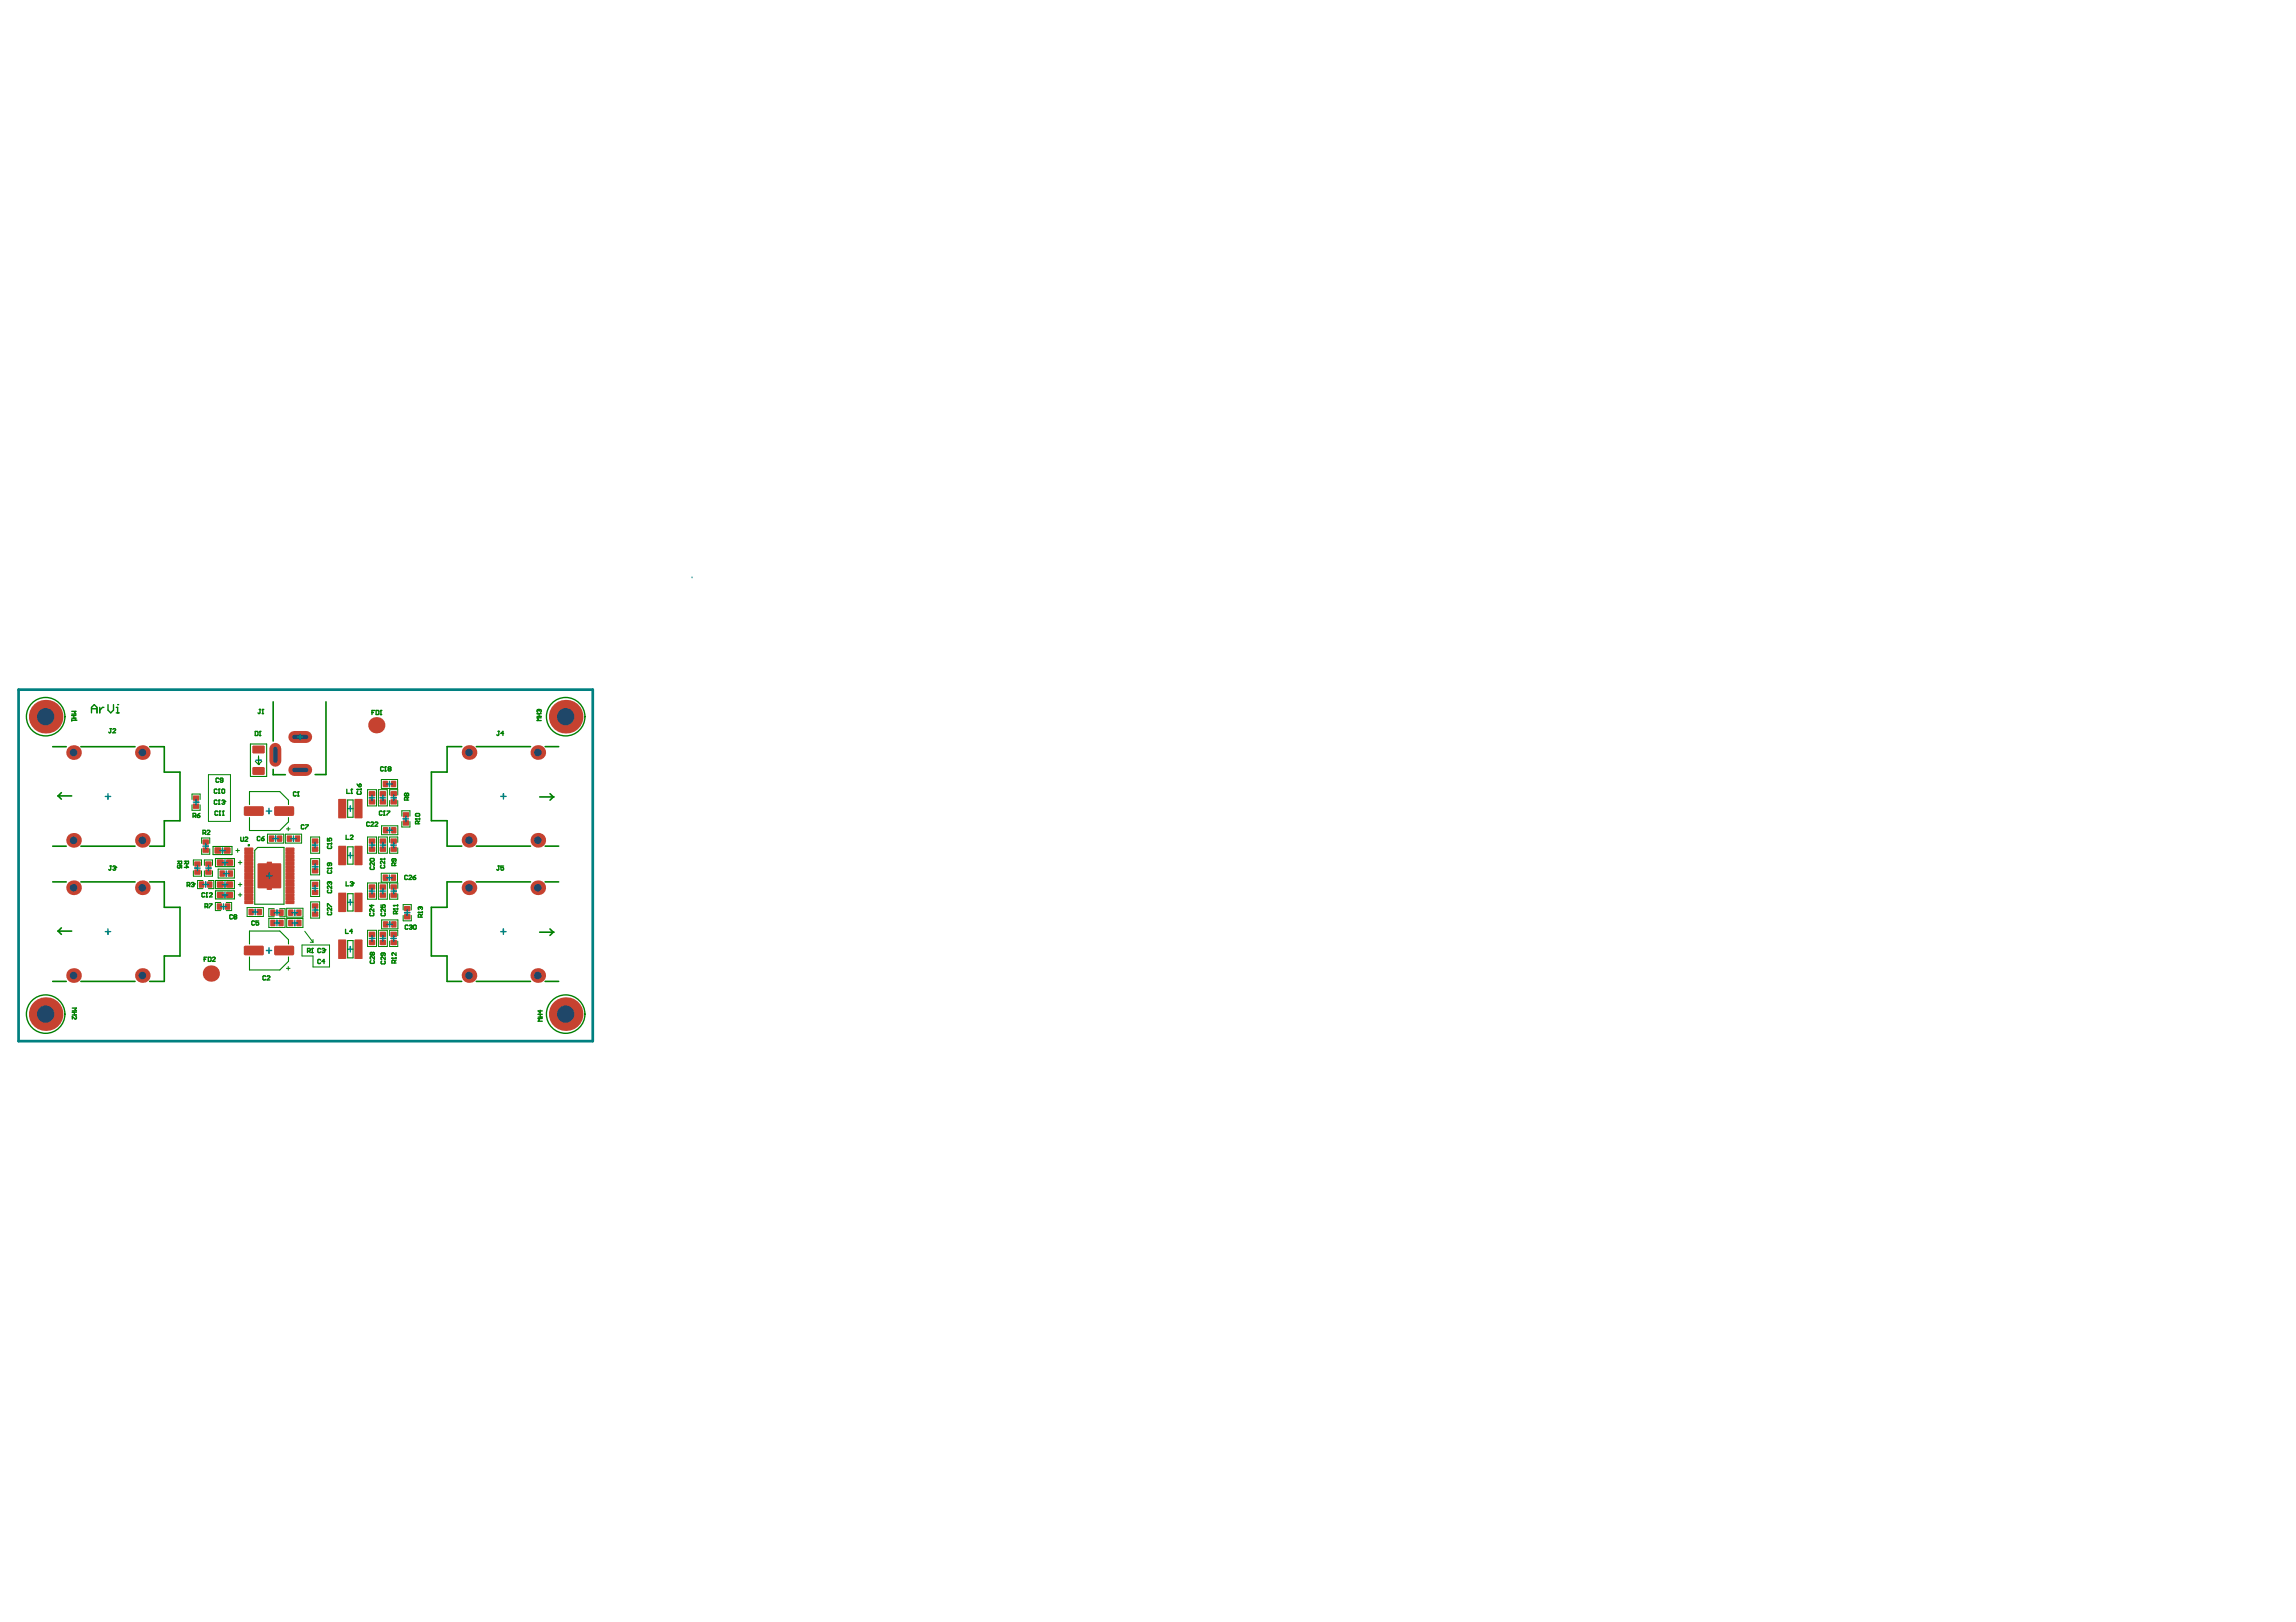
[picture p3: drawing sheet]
<svg xmlns="http://www.w3.org/2000/svg" width="297mm" height="210mm" viewBox="0 0 297 210" stroke-linecap="round" stroke-linejoin="round" font-family="sans-serif">
<circle cx="9.5" cy="126.2" r=".95" fill="#c64230"/>
<circle cx="9.5" cy="126.2" r=".49" fill="#1f4769"/>
<circle cx="5.9" cy="92.7" r="2.18" fill="#c64230"/>
<circle cx="5.9" cy="92.7" r="1.12" fill="#1f4769"/>
<circle cx="9.5" cy="108.7" r=".95" fill="#c64230"/>
<circle cx="9.5" cy="108.7" r=".49" fill="#1f4769"/>
<circle cx="9.5" cy="97.4" r=".95" fill="#c64230"/>
<circle cx="9.5" cy="97.4" r=".49" fill="#1f4769"/>
<circle cx="18.4" cy="97.4" r=".95" fill="#c64230"/>
<circle cx="18.4" cy="97.4" r=".49" fill="#1f4769"/>
<circle cx="60.7" cy="126.2" r=".95" fill="#c64230"/>
<circle cx="60.7" cy="126.2" r=".49" fill="#1f4769"/>
<circle cx="69.6" cy="126.2" r=".95" fill="#c64230"/>
<circle cx="69.6" cy="126.2" r=".49" fill="#1f4769"/>
<circle cx="69.6" cy="114.9" r=".95" fill="#c64230"/>
<circle cx="69.6" cy="114.9" r=".49" fill="#1f4769"/>
<circle cx="60.7" cy="114.9" r=".95" fill="#c64230"/>
<circle cx="60.7" cy="114.9" r=".49" fill="#1f4769"/>
<path d="M35.6 96.9v1.6M38.1 95.4h1.5M38.1 99.6h1.5" fill="none" stroke="#c64230" stroke-width="1.5"/>
<path d="M35.6 96.9v1.6M38.1 95.4h1.5M38.1 99.6h1.5" fill="none" stroke="#1f4769" stroke-width=".56"/>
<circle cx="60.7" cy="97.4" r=".95" fill="#c64230"/>
<circle cx="60.7" cy="97.4" r=".49" fill="#1f4769"/>
<circle cx="69.6" cy="97.4" r=".95" fill="#c64230"/>
<circle cx="69.6" cy="97.4" r=".49" fill="#1f4769"/>
<circle cx="60.7" cy="108.7" r=".95" fill="#c64230"/>
<circle cx="60.7" cy="108.7" r=".49" fill="#1f4769"/>
<circle cx="69.6" cy="108.7" r=".95" fill="#c64230"/>
<circle cx="69.6" cy="108.7" r=".49" fill="#1f4769"/>
<circle cx="5.9" cy="131.2" r="2.18" fill="#c64230"/>
<circle cx="5.9" cy="131.2" r="1.12" fill="#1f4769"/>
<circle cx="73.2" cy="92.7" r="2.18" fill="#c64230"/>
<circle cx="73.2" cy="92.7" r="1.12" fill="#1f4769"/>
<circle cx="73.2" cy="131.2" r="2.18" fill="#c64230"/>
<circle cx="73.2" cy="131.2" r="1.12" fill="#1f4769"/>
<circle cx="18.4" cy="108.7" r=".95" fill="#c64230"/>
<circle cx="18.4" cy="108.7" r=".49" fill="#1f4769"/>
<circle cx="18.4" cy="126.2" r=".95" fill="#c64230"/>
<circle cx="18.4" cy="126.2" r=".49" fill="#1f4769"/>
<circle cx="18.4" cy="114.9" r=".95" fill="#c64230"/>
<circle cx="18.4" cy="114.9" r=".49" fill="#1f4769"/>
<circle cx="9.5" cy="114.9" r=".95" fill="#c64230"/>
<circle cx="9.5" cy="114.9" r=".49" fill="#1f4769"/>
<g fill="#c64230">
<path d="M47.7 103.6l.1-.2h.6l.2 .2v.4l-.2 .1h-.6l-.1-.1z" fill-rule="evenodd"/>
<path d="M47.7 102.5l.1-.1h.6l.2 .1v.4l-.2 .2h-.6l-.1-.2z" fill-rule="evenodd"/>
<path d="M34.5 114.9l.1-.1h.5l.1 .3-.1 .1h-.5z" fill-rule="evenodd"/>
<path d="M34.5 111.6l.1-.1h.5l.1 .3-.1 .1h-.5z" fill-rule="evenodd"/>
<path d="M33.3 111.9l.2-.2h2.7l.2 .2v2.9l-.2 .2h-2.7l-.2-.2z" fill-rule="evenodd"/>
<path d="M36.9 109.8l.2-.1h.9l.1 .1v.2l-.1 .2h-.9l-.2-.2z" fill-rule="evenodd"/>
<path d="M36.9 110.3l.2-.2h.9l.1 .2v.2l-.1 .1h-.9l-.2-.1z" fill-rule="evenodd"/>
<path d="M36.9 110.7l.2-.1h.9l.1 .1v.3l-.1 .1h-.9l-.2-.1z" fill-rule="evenodd"/>
<path d="M36.9 111.2l.2-.2h.9l.1 .2v.2l-.1 .1h-.9l-.2-.1z" fill-rule="evenodd"/>
<path d="M36.9 111.6l.2-.1h.9l.1 .1v.3l-.1 .1h-.9l-.2-.1z" fill-rule="evenodd"/>
<path d="M36.9 112.1l.2-.2h.9l.1 .2v.2l-.1 .2h-.9l-.2-.2z" fill-rule="evenodd"/>
<path d="M36.9 112.5l.2-.1h.9l.1 .1v.3l-.1 .1h-.9l-.2-.1z" fill-rule="evenodd"/>
<path d="M36.9 113l.2-.1h.9l.1 .1v.2l-.1 .2h-.9l-.2-.2z" fill-rule="evenodd"/>
<path d="M36.9 113.4l.2-.1h.9l.1 .1v.3l-.1 .1h-.9l-.2-.1z" fill-rule="evenodd"/>
<path d="M36.9 113.9l.2-.1h.9l.1 .1v.2l-.1 .2h-.9l-.2-.2z" fill-rule="evenodd"/>
<path d="M36.9 114.4l.2-.2h.9l.1 .2v.2l-.1 .1h-.9l-.2-.1z" fill-rule="evenodd"/>
<path d="M36.9 114.8l.2-.1h.9l.1 .1v.2l-.1 .2h-.9l-.2-.2z" fill-rule="evenodd"/>
<path d="M36.9 115.3l.2-.2h.9l.1 .2v.2l-.1 .1h-.9l-.2-.1z" fill-rule="evenodd"/>
<path d="M36.9 115.7l.2-.1h.9l.1 .1v.3l-.1 .1h-.9l-.2-.1z" fill-rule="evenodd"/>
<path d="M36.9 116.2l.2-.2h.9l.1 .2v.2l-.1 .2h-.9l-.2-.2z" fill-rule="evenodd"/>
<path d="M36.9 116.6l.2-.1h.9l.1 .1v.3l-.1 .1h-.9l-.2-.1z" fill-rule="evenodd"/>
<path d="M31.7 109.7h.9l.2 .1v.2l-.2 .2h-.9l-.1-.2v-.2z" fill-rule="evenodd"/>
<path d="M31.6 110.3l.1-.2h.9l.2 .2v.2l-.2 .1h-.9l-.1-.1z" fill-rule="evenodd"/>
<path d="M31.7 110.6h.9l.2 .1v.3l-.2 .1h-.9l-.1-.1v-.3z" fill-rule="evenodd"/>
<path d="M31.7 111h.9l.2 .2v.2l-.2 .1h-.9l-.1-.1v-.2z" fill-rule="evenodd"/>
<path d="M31.7 111.5h.9l.2 .1v.3l-.2 .1h-.9l-.1-.1v-.3z" fill-rule="evenodd"/>
<path d="M31.7 111.9h.9l.2 .2v.2l-.2 .2h-.9l-.1-.2v-.2z" fill-rule="evenodd"/>
<path d="M31.7 112.4h.9l.2 .1v.3l-.2 .1h-.9l-.1-.1v-.3z" fill-rule="evenodd"/>
<path d="M31.6 113l.1-.1h.9l.2 .1v.2l-.2 .2h-.9l-.1-.2z" fill-rule="evenodd"/>
<path d="M31.6 113.4l.1-.1h.9l.2 .1v.3l-.2 .1h-.9l-.1-.1z" fill-rule="evenodd"/>
<path d="M31.6 113.9l.1-.1h.9l.2 .1v.2l-.2 .2h-.9l-.1-.2z" fill-rule="evenodd"/>
<path d="M31.6 114.4l.1-.2h.9l.2 .2v.2l-.2 .1h-.9l-.1-.1z" fill-rule="evenodd"/>
<path d="M31.6 114.8l.1-.1h.9l.2 .1v.2l-.2 .2h-.9l-.1-.2z" fill-rule="evenodd"/>
<path d="M31.6 115.3l.1-.2h.9l.2 .2v.2l-.2 .1h-.9l-.1-.1z" fill-rule="evenodd"/>
<path d="M31.6 115.7l.1-.1h.9l.2 .1v.3l-.2 .1h-.9l-.1-.1z" fill-rule="evenodd"/>
<path d="M31.7 116h.9l.2 .2v.2l-.2 .2h-.9l-.1-.2v-.2z" fill-rule="evenodd"/>
<path d="M31.7 116.5h.9l.2 .1v.3l-.2 .1h-.9l-.1-.1v-.3z" fill-rule="evenodd"/>
<path d="M35.5 122.6l.2-.2h2.1l.3 .2v.8l-.3 .2h-2.1l-.2-.2z" fill-rule="evenodd"/>
<path d="M31.5 122.6l.3-.2h2.1l.2 .2v.8l-.2 .2h-2.1l-.3-.2z" fill-rule="evenodd"/>
<path d="M32.6 96.7l.2-.2h1.3l.2 .2v.6l-.2 .2h-1.3l-.2-.2z" fill-rule="evenodd"/>
<path d="M32.6 99.4l.2-.1h1.3l.2 .1v.7l-.2 .2h-1.3l-.2-.2z" fill-rule="evenodd"/>
<path d="M47.7 108.6l.1-.1h.6l.2 .1v.5l-.2 .1h-.6l-.1-.1z" fill-rule="evenodd"/>
<path d="M47.7 109.7l.1-.2h.6l.2 .2v.4l-.2 .1h-.6l-.1-.1z" fill-rule="evenodd"/>
<path d="M49.5 107.2l.2-.2h.4l.1 .2v.5l-.1 .2h-.4l-.2-.2z" fill-rule="evenodd"/>
<path d="M50.6 107.2l.1-.2h.4l.2 .2v.5l-.2 .2h-.4l-.1-.2z" fill-rule="evenodd"/>
<path d="M50.6 101.2l.1-.2h.4l.2 .2v.5l-.2 .2h-.4l-.1-.2z" fill-rule="evenodd"/>
<path d="M49.5 101.2l.2-.2h.4l.1 .2v.5l-.1 .2h-.4l-.2-.2z" fill-rule="evenodd"/>
<path d="M31.5 104.5l.3-.2h2.1l.2 .2v.9l-.2 .2h-2.1l-.3-.2z" fill-rule="evenodd"/>
<path d="M35.5 104.5l.2-.2h2.1l.3 .2v.9l-.3 .2h-2.1l-.2-.2z" fill-rule="evenodd"/>
<path d="M28.9 109.8l.2-.2h.6l.1 .2v.5l-.1 .2h-.6l-.2-.2z" fill-rule="evenodd"/>
<path d="M27.7 109.8l.2-.2h.6l.1 .2v.5l-.1 .2h-.6l-.2-.2z" fill-rule="evenodd"/>
<path d="M29.2 111.4l.2-.2h.6l.2 .2v.5l-.2 .1h-.6l-.2-.1z" fill-rule="evenodd"/>
<path d="M28.1 111.4l.1-.2h.6l.2 .2v.5l-.2 .1h-.6l-.1-.1z" fill-rule="evenodd"/>
<path d="M29.2 114.2l.2-.1h.6l.2 .1v.5l-.2 .2h-.6l-.2-.2z" fill-rule="evenodd"/>
<path d="M28.1 114.2l.1-.1h.6l.2 .1v.5l-.2 .2h-.6l-.1-.2z" fill-rule="evenodd"/>
<path d="M29.2 115.5l.2-.1h.6l.2 .1v.6l-.2 .1h-.6l-.2-.1z" fill-rule="evenodd"/>
<path d="M28.1 115.5l.1-.1h.6l.2 .1v.6l-.2 .1h-.6l-.1-.1z" fill-rule="evenodd"/>
<path d="M45.9 103.5l.1-.1h.8l.1 .1v2.3l-.1 .1h-.8l-.1-.1z" fill-rule="evenodd"/>
<path d="M43.7 103.5l.2-.1h.8l.1 .1v2.3l-.1 .1h-.8l-.2-.1z" fill-rule="evenodd"/>
<path d="M43.7 109.6l.2-.2h.8l.1 .2v2.3l-.1 .1h-.8l-.2-.1z" fill-rule="evenodd"/>
<path d="M45.9 109.6l.1-.2h.8l.1 .2v2.3l-.1 .1h-.8l-.1-.1z" fill-rule="evenodd"/>
<path d="M45.9 115.6l.1-.1h.8l.1 .1v2.3l-.1 .1h-.8l-.1-.1z" fill-rule="evenodd"/>
<path d="M43.7 115.6l.2-.1h.8l.1 .1v2.3l-.1 .1h-.8l-.2-.1z" fill-rule="evenodd"/>
<path d="M43.7 121.7l.2-.1h.8l.1 .1v2.3l-.1 .1h-.8l-.2-.1z" fill-rule="evenodd"/>
<path d="M45.9 121.7l.1-.1h.8l.1 .1v2.3l-.1 .1h-.8l-.1-.1z" fill-rule="evenodd"/>
<path d="M36 117.8l.1-.1h.5l.1 .1v.6l-.1 .1h-.5l-.1-.1z" fill-rule="evenodd"/>
<path d="M35 117.8l.1-.1h.4l.2 .1v.6l-.2 .1h-.4l-.1-.1z" fill-rule="evenodd"/>
<path d="M26.2 109.8l.1-.1h.6l.1 .1v.4l-.1 .2h-.6l-.1-.2z" fill-rule="evenodd"/>
<path d="M26.2 108.8l.1-.2h.6l.1 .2v.4l-.1 .1h-.6l-.1-.1z" fill-rule="evenodd"/>
<path d="M26.8 114.2l.1-.1h.4l.2 .1v.6l-.2 .1h-.4l-.1-.1z" fill-rule="evenodd"/>
<path d="M25.7 114.2l.2-.1h.4l.1 .1v.6l-.1 .1h-.4l-.2-.1z" fill-rule="evenodd"/>
<path d="M26.5 112.7l.2-.2h.5l.2 .2v.4l-.2 .1h-.5l-.2-.1z" fill-rule="evenodd"/>
<path d="M26.5 111.6l.2-.1h.5l.2 .1v.4l-.2 .2h-.5l-.2-.2z" fill-rule="evenodd"/>
<path d="M25.1 111.6l.2-.1h.5l.2 .1v.4l-.2 .2h-.5l-.2-.2z" fill-rule="evenodd"/>
<path d="M25.1 112.7l.2-.2h.5l.2 .2v.4l-.2 .1h-.5l-.2-.1z" fill-rule="evenodd"/>
<path d="M24.9 104.1l.2-.1h.5l.2 .1v.4l-.2 .2h-.5l-.2-.2z" fill-rule="evenodd"/>
<path d="M24.9 103.1l.2-.2h.5l.2 .2v.4l-.2 .1h-.5l-.2-.1z" fill-rule="evenodd"/>
<path d="M28 117l.2-.1h.4l.1 .1v.6l-.1 .1h-.4l-.2-.1z" fill-rule="evenodd"/>
<path d="M29.1 117l.1-.1h.5l.1 .1v.6l-.1 .1h-.5l-.1-.1z" fill-rule="evenodd"/>
<path d="M50.5 103.6l.2-.2h.5l.2 .2v.4l-.2 .1h-.5l-.2-.1z" fill-rule="evenodd"/>
<path d="M50.5 102.5l.2-.1h.5l.2 .1v.4l-.2 .2h-.5l-.2-.2z" fill-rule="evenodd"/>
<path d="M50.5 108.6l.2-.1h.5l.2 .1v.5l-.2 .1h-.5l-.2-.1z" fill-rule="evenodd"/>
<path d="M50.5 109.7l.2-.2h.5l.2 .2v.4l-.2 .1h-.5l-.2-.1z" fill-rule="evenodd"/>
<path d="M52.1 105.2l.1-.1h.6l.1 .1v.5l-.1 .1h-.6l-.1-.1z" fill-rule="evenodd"/>
<path d="M52.1 106.3l.1-.2h.6l.1 .2v.4l-.1 .1h-.6l-.1-.1z" fill-rule="evenodd"/>
<path d="M50.5 115.6l.2-.1h.5l.2 .1v.5l-.2 .1h-.5l-.2-.1z" fill-rule="evenodd"/>
<path d="M50.5 114.6l.2-.2h.5l.2 .2v.4l-.2 .1h-.5l-.2-.1z" fill-rule="evenodd"/>
<path d="M50.5 120.7l.2-.1h.5l.2 .1v.4l-.2 .2h-.5l-.2-.2z" fill-rule="evenodd"/>
<path d="M50.5 121.8l.2-.2h.5l.2 .2v.4l-.2 .1h-.5l-.2-.1z" fill-rule="evenodd"/>
<path d="M52.3 117.4l.1-.2h.6l.1 .2v.4l-.1 .1h-.6l-.1-.1z" fill-rule="evenodd"/>
<path d="M52.3 118.4l.1-.1h.6l.1 .1v.4l-.1 .2h-.6l-.1-.2z" fill-rule="evenodd"/>
<path d="M37.3 117.8l.1-.1h.4l.2 .1v.6l-.2 .1h-.4l-.1-.1z" fill-rule="evenodd"/>
<path d="M38.3 117.8l.2-.1h.4l.1 .1v.6l-.1 .1h-.4l-.2-.1z" fill-rule="evenodd"/>
<path d="M37.3 119.2l.1-.2h.4l.2 .2v.5l-.2 .2h-.4l-.1-.2z" fill-rule="evenodd"/>
<path d="M38.3 119.2l.2-.2h.4l.1 .2v.5l-.1 .2h-.4l-.2-.2z" fill-rule="evenodd"/>
<path d="M36 119.2l.1-.2h.5l.1 .2v.5l-.1 .2h-.5l-.1-.2z" fill-rule="evenodd"/>
<path d="M35 119.2l.1-.2h.4l.2 .2v.5l-.2 .2h-.4l-.1-.2z" fill-rule="evenodd"/>
<path d="M35.8 108.2l.2-.1h.4l.1 .1v.6l-.1 .1h-.4l-.2-.1z" fill-rule="evenodd"/>
<path d="M34.8 108.2l.1-.1h.4l.2 .1v.6l-.2 .1h-.4l-.1-.1z" fill-rule="evenodd"/>
<path d="M37.1 108.2l.1-.1h.5l.1 .1v.6l-.1 .1h-.5l-.1-.1z" fill-rule="evenodd"/>
<path d="M38.1 108.2l.2-.1h.4l.1 .1v.6l-.1 .1h-.4l-.2-.1z" fill-rule="evenodd"/>
<path d="M33.2 117.7l.1-.1h.5l.1 .1v.6l-.1 .1h-.5l-.1-.1z" fill-rule="evenodd"/>
<path d="M32.1 117.7l.2-.1h.4l.1 .1v.6l-.1 .1h-.4l-.2-.1z" fill-rule="evenodd"/>
<path d="M28.4 112.8l.1-.2h.5l.1 .2v.5l-.1 .2h-.5l-.1-.2z" fill-rule="evenodd"/>
<path d="M29.4 112.8l.2-.2h.4l.1 .2v.5l-.1 .2h-.4l-.2-.2z" fill-rule="evenodd"/>
<path d="M40.3 108.6l.2-.1h.6l.1 .1v.5l-.1 .1h-.6l-.2-.1z" fill-rule="evenodd"/>
<path d="M40.3 109.7l.2-.2h.6l.1 .2v.4l-.1 .1h-.6l-.2-.1z" fill-rule="evenodd"/>
<path d="M49.1 102.5l.2-.1h.5l.2 .1v.4l-.2 .2h-.5l-.2-.2z" fill-rule="evenodd"/>
<path d="M49.1 103.6l.2-.2h.5l.2 .2v.4l-.2 .1h-.5l-.2-.1z" fill-rule="evenodd"/>
<path d="M40.3 112.5l.2-.2h.6l.1 .2v.4l-.1 .1h-.6l-.2-.1z" fill-rule="evenodd"/>
<path d="M40.3 111.4l.2-.1h.6l.1 .1v.5l-.1 .1h-.6l-.2-.1z" fill-rule="evenodd"/>
<path d="M49.1 109.7l.2-.2h.5l.2 .2v.4l-.2 .1h-.5l-.2-.1z" fill-rule="evenodd"/>
<path d="M49.1 108.6l.2-.1h.5l.2 .1v.5l-.2 .1h-.5l-.2-.1z" fill-rule="evenodd"/>
<path d="M40.3 114.2l.2-.1h.6l.1 .1v.5l-.1 .1h-.6l-.2-.1z" fill-rule="evenodd"/>
<path d="M40.3 115.3l.2-.2h.6l.1 .2v.4l-.1 .1h-.6l-.2-.1z" fill-rule="evenodd"/>
<path d="M47.7 114.6l.1-.2h.6l.2 .2v.4l-.2 .1h-.6l-.1-.1z" fill-rule="evenodd"/>
<path d="M47.7 115.6l.1-.1h.6l.2 .1v.5l-.2 .1h-.6l-.1-.1z" fill-rule="evenodd"/>
<path d="M49.1 114.6l.2-.2h.5l.2 .2v.4l-.2 .1h-.5l-.2-.1z" fill-rule="evenodd"/>
<path d="M49.1 115.6l.2-.1h.5l.2 .1v.5l-.2 .1h-.5l-.2-.1z" fill-rule="evenodd"/>
<path d="M49.5 113.3l.1-.1h.5l.1 .1v.6l-.1 .1h-.5l-.1-.1z" fill-rule="evenodd"/>
<path d="M50.5 113.3l.2-.1h.4l.2 .1v.6l-.2 .1h-.4l-.2-.1z" fill-rule="evenodd"/>
<path d="M40.3 118.1l.2-.2h.6l.1 .2v.4l-.1 .1h-.6l-.2-.1z" fill-rule="evenodd"/>
<path d="M40.3 117l.2-.1h.6l.1 .1v.5l-.1 .1h-.6l-.2-.1z" fill-rule="evenodd"/>
<path d="M47.7 121.8l.1-.2h.6l.2 .2v.4l-.2 .1h-.6l-.1-.1z" fill-rule="evenodd"/>
<path d="M47.7 120.7l.1-.1h.6l.2 .1v.4l-.2 .2h-.6l-.1-.2z" fill-rule="evenodd"/>
<path d="M49.1 121.8l.2-.2h.5l.2 .2v.4l-.2 .1h-.5l-.2-.1z" fill-rule="evenodd"/>
<path d="M49.1 120.7l.2-.1h.5l.2 .1v.4l-.2 .2h-.5l-.2-.2z" fill-rule="evenodd"/>
<path d="M50.6 119.3l.1-.1h.5l.1 .1v.6l-.1 .1h-.5l-.1-.1z" fill-rule="evenodd"/>
<path d="M49.5 119.3l.2-.1h.4l.1 .1v.6l-.1 .1h-.4l-.2-.1z" fill-rule="evenodd"/>
</g>
<g fill="#c64230">
<path d="M47.7 103.5l.1-.1v.2h-.1z"/>
<path d="M47.7 104h.1v.1z"/>
<path d="M48.4 104h.2l-.2 .1z"/>
<path d="M48.4 103.4l.2 .2h-.2z"/>
<path d="M47.7 102.4h.1v.1h-.1z"/>
<path d="M47.7 102.9h.1v.2z"/>
<path d="M48.4 102.9h.2l-.2 .2z"/>
<path d="M48.4 102.4l.2 .1h-.2z"/>
<path d="M34.5 115.1h.1v.1z"/>
<path d="M35.1 115.1h.1l-.1 .1z"/>
<path d="M35.1 114.8l.1 .1h-.1z"/>
<path d="M34.5 114.8h.1v.1h-.1z"/>
<path d="M34.5 111.8h.1v.1z"/>
<path d="M35.1 111.8h.1l-.1 .1z"/>
<path d="M35.1 111.5l.1 .1h-.1z"/>
<path d="M34.5 111.5h.1v.1h-.1z"/>
<path d="M33.3 114.8h.2v.2z"/>
<path d="M36.2 114.8h.2l-.2 .2z"/>
<path d="M36.2 111.7l.2 .2h-.2z"/>
<path d="M33.4 111.8l.1-.1v.2h-.2z"/>
<path d="M37 109.7h.1v.1h-.2z"/>
<path d="M36.9 110h.2v.2z"/>
<path d="M38 110h.1l-.1 .2z"/>
<path d="M38 109.7l.1 .1h-.1z"/>
<path d="M37 110.2l.1-.1v.2h-.2z"/>
<path d="M36.9 110.5h.2v.1z"/>
<path d="M38 110.5h.1l-.1 .1z"/>
<path d="M38 110.1l.1 .2h-.1z"/>
<path d="M37 110.6h.1v.1h-.2z"/>
<path d="M36.9 111h.2v.1z"/>
<path d="M38 111h.1l-.1 .1z"/>
<path d="M38 110.6l.1 .1h-.1z"/>
<path d="M37 111.1l.1-.1v.2h-.2z"/>
<path d="M36.9 111.4h.2v.1z"/>
<path d="M38 111.4h.1l-.1 .1z"/>
<path d="M38 111l.1 .2h-.1z"/>
<path d="M37 111.5h.1v.1h-.2z"/>
<path d="M36.9 111.9h.2v.1z"/>
<path d="M38 111.9h.1l-.1 .1z"/>
<path d="M38 111.5l.1 .1h-.1z"/>
<path d="M37 112l.1-.1v.2h-.2z"/>
<path d="M36.9 112.3h.2v.2z"/>
<path d="M38 112.3h.1l-.1 .2z"/>
<path d="M38 111.9l.1 .2h-.1z"/>
<path d="M37 112.4h.1v.1h-.2z"/>
<path d="M36.9 112.8h.2v.1z"/>
<path d="M38 112.8h.1l-.1 .1z"/>
<path d="M38 112.4l.1 .1h-.1z"/>
<path d="M37 112.9h.1v.1h-.2z"/>
<path d="M36.9 113.2h.2v.2z"/>
<path d="M38 113.2h.1l-.1 .2z"/>
<path d="M38 112.9l.1 .1h-.1z"/>
<path d="M37 113.4l.1-.1v.1h-.2z"/>
<path d="M36.9 113.7h.2v.1z"/>
<path d="M38 113.7h.1l-.1 .1z"/>
<path d="M38 113.3l.1 .1h-.1z"/>
<path d="M37 113.8h.1v.1h-.2z"/>
<path d="M36.9 114.1h.2v.2z"/>
<path d="M38 114.1h.1l-.1 .2z"/>
<path d="M38 113.8l.1 .1h-.1z"/>
<path d="M37 114.3l.1-.1v.2h-.2z"/>
<path d="M36.9 114.6h.2v.1z"/>
<path d="M38 114.6h.1l-.1 .1z"/>
<path d="M38 114.2l.1 .2h-.1z"/>
<path d="M37 114.7h.1v.1h-.2z"/>
<path d="M36.9 115h.2v.2z"/>
<path d="M38 115h.1l-.1 .2z"/>
<path d="M38 114.7l.1 .1h-.1z"/>
<path d="M37 115.2l.1-.1v.2h-.2z"/>
<path d="M36.9 115.5h.2v.1z"/>
<path d="M38 115.5h.1l-.1 .1z"/>
<path d="M38 115.1l.1 .2h-.1z"/>
<path d="M37 115.6h.1v.1h-.2z"/>
<path d="M36.9 116h.2v.1z"/>
<path d="M38 116h.1l-.1 .1z"/>
<path d="M38 115.6l.1 .1h-.1z"/>
<path d="M37 116.1l.1-.1v.2h-.2z"/>
<path d="M36.9 116.4h.2v.2z"/>
<path d="M38 116.4h.1l-.1 .2z"/>
<path d="M38 116l.1 .2h-.1z"/>
<path d="M37 116.5h.1v.1h-.2z"/>
<path d="M36.9 116.9h.2v.1z"/>
<path d="M38 116.9h.1l-.1 .1z"/>
<path d="M38 116.5l.1 .1h-.1z"/>
<path d="M31.6 109.7h.1v.1h-.1z"/>
<path d="M31.6 110h.1v.2z"/>
<path d="M32.6 110h.2l-.2 .2z"/>
<path d="M32.6 109.7l.2 .1h-.2z"/>
<path d="M31.6 110.2l.1-.1v.2h-.1z"/>
<path d="M31.6 110.5h.1v.1z"/>
<path d="M32.6 110.5h.2l-.2 .1z"/>
<path d="M32.6 110.1l.2 .2h-.2z"/>
<path d="M31.6 110.6h.1v.1h-.1z"/>
<path d="M31.6 111h.1v.1z"/>
<path d="M32.6 111h.2l-.2 .1z"/>
<path d="M32.6 110.6l.2 .1h-.2z"/>
<path d="M31.6 111.1l.1-.1v.2h-.1z"/>
<path d="M31.6 111.4h.1v.1z"/>
<path d="M32.6 111.4h.2l-.2 .1z"/>
<path d="M32.6 111l.2 .2h-.2z"/>
<path d="M31.6 111.5h.1v.1h-.1z"/>
<path d="M31.6 111.9h.1v.1z"/>
<path d="M32.6 111.9h.2l-.2 .1z"/>
<path d="M32.6 111.5l.2 .1h-.2z"/>
<path d="M31.6 112l.1-.1v.2h-.1z"/>
<path d="M31.6 112.3h.1v.2z"/>
<path d="M32.6 112.3h.2l-.2 .2z"/>
<path d="M32.6 111.9l.2 .2h-.2z"/>
<path d="M31.6 112.4h.1v.1h-.1z"/>
<path d="M31.6 112.8h.1v.1z"/>
<path d="M32.6 112.8h.2l-.2 .1z"/>
<path d="M32.6 112.4l.2 .1h-.2z"/>
<path d="M31.6 112.9h.1v.1h-.1z"/>
<path d="M31.6 113.2h.1v.2z"/>
<path d="M32.6 113.2h.2l-.2 .2z"/>
<path d="M32.6 112.9l.2 .1h-.2z"/>
<path d="M31.6 113.4l.1-.1v.1h-.1z"/>
<path d="M31.6 113.7h.1v.1z"/>
<path d="M32.6 113.7h.2l-.2 .1z"/>
<path d="M32.6 113.3l.2 .1h-.2z"/>
<path d="M31.6 113.8h.1v.1h-.1z"/>
<path d="M31.6 114.1h.1v.2z"/>
<path d="M32.6 114.1h.2l-.2 .2z"/>
<path d="M32.6 113.8l.2 .1h-.2z"/>
<path d="M31.6 114.3l.1-.1v.2h-.1z"/>
<path d="M31.6 114.6h.1v.1z"/>
<path d="M32.6 114.6h.2l-.2 .1z"/>
<path d="M32.6 114.2l.2 .2h-.2z"/>
<path d="M31.6 114.7h.1v.1h-.1z"/>
<path d="M31.6 115h.1v.2z"/>
<path d="M32.6 115h.2l-.2 .2z"/>
<path d="M32.6 114.7l.2 .1h-.2z"/>
<path d="M31.6 115.2l.1-.1v.2h-.1z"/>
<path d="M31.6 115.5h.1v.1z"/>
<path d="M32.6 115.5h.2l-.2 .1z"/>
<path d="M32.6 115.1l.2 .2h-.2z"/>
<path d="M31.6 115.6h.1v.1h-.1z"/>
<path d="M31.6 116h.1v.1z"/>
<path d="M32.6 116h.2l-.2 .1z"/>
<path d="M32.6 115.6l.2 .1h-.2z"/>
<path d="M31.6 116.1l.1-.1v.2h-.1z"/>
<path d="M31.6 116.4h.1v.2z"/>
<path d="M32.6 116.4h.2l-.2 .2z"/>
<path d="M32.6 116l.2 .2h-.2z"/>
<path d="M31.6 116.5h.1v.1h-.1z"/>
<path d="M31.6 116.9h.1v.1z"/>
<path d="M32.6 116.9h.2l-.2 .1z"/>
<path d="M32.6 116.5l.2 .1h-.2z"/>
<path d="M37.8 123.4h.3l-.3 .2z"/>
<path d="M37.8 122.4l.3 .2h-.3z"/>
<path d="M35.5 122.4h.2v.2h-.2z"/>
<path d="M35.5 123.4h.2v.2z"/>
<path d="M33.9 123.4h.2l-.2 .2z"/>
<path d="M33.9 122.4l.2 .2h-.2z"/>
<path d="M31.6 122.4h.2v.2h-.3z"/>
<path d="M31.5 123.4h.3v.2z"/>
<path d="M34.1 97.3h.2l-.2 .2z"/>
<path d="M34.1 96.5l.2 .2h-.2z"/>
<path d="M32.7 96.5h.1v.2h-.2z"/>
<path d="M32.6 97.3h.2v.2z"/>
<path d="M34.1 100.1h.2l-.2 .2z"/>
<path d="M34.1 99.3l.2 .1h-.2z"/>
<path d="M32.7 99.3h.1v.1h-.2z"/>
<path d="M32.6 100.1h.2v.2z"/>
<path d="M48.4 109.1h.2l-.2 .1z"/>
<path d="M48.4 108.5l.2 .1h-.2z"/>
<path d="M47.7 108.5h.1v.1h-.1z"/>
<path d="M47.7 109.1h.1v.1z"/>
<path d="M48.4 110.1h.2l-.2 .1z"/>
<path d="M48.4 109.5l.2 .2h-.2z"/>
<path d="M47.7 109.6l.1-.1v.2h-.1z"/>
<path d="M47.7 110.1h.1v.1z"/>
<path d="M50.1 107l.1 .2h-.1z"/>
<path d="M49.6 107.1l.1-.1v.2h-.2z"/>
<path d="M49.5 107.7h.2v.2z"/>
<path d="M50.1 107.7h.1l-.1 .2z"/>
<path d="M51.1 107l.2 .2h-.2z"/>
<path d="M50.6 107.1l.1-.1v.2h-.1z"/>
<path d="M50.6 107.7h.1v.2z"/>
<path d="M51.1 107.7h.2l-.2 .2z"/>
<path d="M50.6 101.7h.1v.2z"/>
<path d="M51.1 101.7h.2l-.2 .2z"/>
<path d="M51.1 101l.2 .2h-.2z"/>
<path d="M50.6 101.1l.1-.1v.2h-.1z"/>
<path d="M49.5 101.7h.2v.2z"/>
<path d="M50.1 101.7h.1l-.1 .2z"/>
<path d="M50.1 101l.1 .2h-.1z"/>
<path d="M49.6 101.1l.1-.1v.2h-.2z"/>
<path d="M33.9 105.4h.2l-.2 .2z"/>
<path d="M33.9 104.3l.2 .2h-.2z"/>
<path d="M31.6 104.4l.2-.1v.2h-.3z"/>
<path d="M31.5 105.4h.3v.2z"/>
<path d="M37.8 105.4h.3l-.3 .2z"/>
<path d="M37.8 104.3l.3 .2h-.3z"/>
<path d="M35.5 104.4l.2-.1v.2h-.2z"/>
<path d="M35.5 105.4h.2v.2z"/>
<path d="M29.7 109.6l.1 .2h-.1z"/>
<path d="M29 109.7l.1-.1v.2h-.2z"/>
<path d="M28.9 110.3h.2v.2z"/>
<path d="M29.7 110.3h.1l-.1 .2z"/>
<path d="M28.5 109.6l.1 .2h-.1z"/>
<path d="M27.8 109.7l.1-.1v.2h-.2z"/>
<path d="M27.7 110.3h.2v.2z"/>
<path d="M28.5 110.3h.1l-.1 .2z"/>
<path d="M30 111.2l.2 .2h-.2z"/>
<path d="M29.3 111.3l.1-.1v.2h-.2z"/>
<path d="M29.2 111.9h.2v.1z"/>
<path d="M30 111.9h.2l-.2 .1z"/>
<path d="M28.8 111.2l.2 .2h-.2z"/>
<path d="M28.1 111.3l.1-.1v.2h-.1z"/>
<path d="M28.1 111.9h.1v.1z"/>
<path d="M28.8 111.9h.2l-.2 .1z"/>
<path d="M30 114.1l.2 .1h-.2z"/>
<path d="M29.3 114.1h.1v.1h-.2z"/>
<path d="M29.2 114.7h.2v.2z"/>
<path d="M30 114.7h.2l-.2 .2z"/>
<path d="M28.8 114.1l.2 .1h-.2z"/>
<path d="M28.1 114.1h.1v.1h-.1z"/>
<path d="M28.1 114.7h.1v.2z"/>
<path d="M28.8 114.7h.2l-.2 .2z"/>
<path d="M30 115.4l.2 .1h-.2z"/>
<path d="M29.3 115.4h.1v.1h-.2z"/>
<path d="M29.2 116.1h.2v.1z"/>
<path d="M30 116.1h.2l-.2 .1z"/>
<path d="M28.8 115.4l.2 .1h-.2z"/>
<path d="M28.1 115.4h.1v.1h-.1z"/>
<path d="M28.1 116.1h.1v.1z"/>
<path d="M28.8 116.1h.2l-.2 .1z"/>
<path d="M46.8 103.4l.1 .1h-.1z"/>
<path d="M45.9 103.4h.1v.1h-.1z"/>
<path d="M45.9 105.8h.1v.1z"/>
<path d="M46.8 105.8h.1l-.1 .1z"/>
<path d="M44.7 103.4l.1 .1h-.1z"/>
<path d="M43.8 103.4h.1v.1h-.2z"/>
<path d="M43.7 105.8h.2v.1z"/>
<path d="M44.7 105.8h.1l-.1 .1z"/>
<path d="M44.7 109.4l.1 .2h-.1z"/>
<path d="M43.8 109.5l.1-.1v.2h-.2z"/>
<path d="M43.7 111.9h.2v.1z"/>
<path d="M44.7 111.9h.1l-.1 .1z"/>
<path d="M46.8 109.4l.1 .2h-.1z"/>
<path d="M45.9 109.5l.1-.1v.2h-.1z"/>
<path d="M45.9 111.9h.1v.1z"/>
<path d="M46.8 111.9h.1l-.1 .1z"/>
<path d="M46.8 115.5l.1 .1h-.1z"/>
<path d="M45.9 115.5h.1v.1h-.1z"/>
<path d="M45.9 117.9h.1v.1z"/>
<path d="M46.8 117.9h.1l-.1 .1z"/>
<path d="M44.7 115.5l.1 .1h-.1z"/>
<path d="M43.8 115.5h.1v.1h-.2z"/>
<path d="M43.7 117.9h.2v.1z"/>
<path d="M44.7 117.9h.1l-.1 .1z"/>
<path d="M44.7 121.6l.1 .1h-.1z"/>
<path d="M43.8 121.6h.1v.1h-.2z"/>
<path d="M43.7 124h.2v.1z"/>
<path d="M44.7 124h.1l-.1 .1z"/>
<path d="M46.8 121.6l.1 .1h-.1z"/>
<path d="M45.9 121.6h.1v.1h-.1z"/>
<path d="M45.9 124h.1v.1z"/>
<path d="M46.8 124h.1l-.1 .1z"/>
<path d="M36.6 117.7l.1 .1h-.1z"/>
<path d="M36 117.7h.1v.1h-.1z"/>
<path d="M36 118.4h.1v.1z"/>
<path d="M36.6 118.4h.1l-.1 .1z"/>
<path d="M35.5 117.7l.2 .1h-.2z"/>
<path d="M35 117.7h.1v.1h-.1z"/>
<path d="M35 118.4h.1v.1z"/>
<path d="M35.5 118.4h.2l-.2 .1z"/>
<path d="M26.9 110.2h.1l-.1 .2z"/>
<path d="M26.9 109.7l.1 .1h-.1z"/>
<path d="M26.2 109.7h.1v.1h-.1z"/>
<path d="M26.2 110.2h.1v.2z"/>
<path d="M26.9 109.2h.1l-.1 .1z"/>
<path d="M26.9 108.6l.1 .2h-.1z"/>
<path d="M26.2 108.7l.1-.1v.2h-.1z"/>
<path d="M26.2 109.2h.1v.1z"/>
<path d="M27.3 114.1l.2 .1h-.2z"/>
<path d="M26.8 114.1h.1v.1h-.1z"/>
<path d="M26.8 114.8h.1v.1z"/>
<path d="M27.3 114.8h.2l-.2 .1z"/>
<path d="M26.3 114.1l.1 .1h-.1z"/>
<path d="M25.8 114.1h.1v.1h-.2z"/>
<path d="M25.7 114.8h.2v.1z"/>
<path d="M26.3 114.8h.1l-.1 .1z"/>
<path d="M27.2 113.1h.2l-.2 .1z"/>
<path d="M27.2 112.5l.2 .2h-.2z"/>
<path d="M26.6 112.6l.1-.1v.2h-.2z"/>
<path d="M26.5 113.1h.2v.1z"/>
<path d="M27.2 112h.2l-.2 .2z"/>
<path d="M27.2 111.5l.2 .1h-.2z"/>
<path d="M26.6 111.5h.1v.1h-.2z"/>
<path d="M26.5 112h.2v.2z"/>
<path d="M25.2 111.5h.1v.1h-.2z"/>
<path d="M25.1 112h.2v.2z"/>
<path d="M25.8 112h.2l-.2 .2z"/>
<path d="M25.8 111.5l.2 .1h-.2z"/>
<path d="M25.2 112.6l.1-.1v.2h-.2z"/>
<path d="M25.1 113.1h.2v.1z"/>
<path d="M25.8 113.1h.2l-.2 .1z"/>
<path d="M25.8 112.5l.2 .2h-.2z"/>
<path d="M25.6 104.5h.2l-.2 .2z"/>
<path d="M25.6 104l.2 .1h-.2z"/>
<path d="M25 104h.1v.1h-.2z"/>
<path d="M24.9 104.5h.2v.2z"/>
<path d="M25.6 103.5h.2l-.2 .1z"/>
<path d="M25.6 102.9l.2 .2h-.2z"/>
<path d="M25 103l.1-.1v.2h-.2z"/>
<path d="M24.9 103.5h.2v.1z"/>
<path d="M28 117.6h.2v.1z"/>
<path d="M28.6 117.6h.1l-.1 .1z"/>
<path d="M28.6 116.9l.1 .1h-.1z"/>
<path d="M28.1 116.9h.1v.1h-.2z"/>
<path d="M29.1 117.6h.1v.1z"/>
<path d="M29.7 117.6h.1l-.1 .1z"/>
<path d="M29.7 116.9l.1 .1h-.1z"/>
<path d="M29.1 116.9h.1v.1h-.1z"/>
<path d="M51.2 104h.2l-.2 .1z"/>
<path d="M51.2 103.4l.2 .2h-.2z"/>
<path d="M50.6 103.5l.1-.1v.2h-.2z"/>
<path d="M50.5 104h.2v.1z"/>
<path d="M51.2 102.9h.2l-.2 .2z"/>
<path d="M51.2 102.4l.2 .1h-.2z"/>
<path d="M50.6 102.4h.1v.1h-.2z"/>
<path d="M50.5 102.9h.2v.2z"/>
<path d="M50.6 108.5h.1v.1h-.2z"/>
<path d="M50.5 109.1h.2v.1z"/>
<path d="M51.2 109.1h.2l-.2 .1z"/>
<path d="M51.2 108.5l.2 .1h-.2z"/>
<path d="M50.6 109.6l.1-.1v.2h-.2z"/>
<path d="M50.5 110.1h.2v.1z"/>
<path d="M51.2 110.1h.2l-.2 .1z"/>
<path d="M51.2 109.5l.2 .2h-.2z"/>
<path d="M52.1 105.1h.1v.1h-.1z"/>
<path d="M52.1 105.7h.1v.1z"/>
<path d="M52.8 105.7h.1l-.1 .1z"/>
<path d="M52.8 105.1l.1 .1h-.1z"/>
<path d="M52.1 106.2l.1-.1v.2h-.1z"/>
<path d="M52.1 106.7h.1v.1z"/>
<path d="M52.8 106.7h.1l-.1 .1z"/>
<path d="M52.8 106.1l.1 .2h-.1z"/>
<path d="M51.2 116.1h.2l-.2 .1z"/>
<path d="M51.2 115.5l.2 .1h-.2z"/>
<path d="M50.6 115.5h.1v.1h-.2z"/>
<path d="M50.5 116.1h.2v.1z"/>
<path d="M51.2 115h.2l-.2 .1z"/>
<path d="M51.2 114.4l.2 .2h-.2z"/>
<path d="M50.6 114.5l.1-.1v.2h-.2z"/>
<path d="M50.5 115h.2v.1z"/>
<path d="M50.6 120.6h.1v.1h-.2z"/>
<path d="M50.5 121.1h.2v.2z"/>
<path d="M51.2 121.1h.2l-.2 .2z"/>
<path d="M51.2 120.6l.2 .1h-.2z"/>
<path d="M50.6 121.7l.1-.1v.2h-.2z"/>
<path d="M50.5 122.2h.2v.1z"/>
<path d="M51.2 122.2h.2l-.2 .1z"/>
<path d="M51.2 121.6l.2 .2h-.2z"/>
<path d="M52.3 117.3l.1-.1v.2h-.1z"/>
<path d="M52.3 117.8h.1v.1z"/>
<path d="M53 117.8h.1l-.1 .1z"/>
<path d="M53 117.2l.1 .2h-.1z"/>
<path d="M52.3 118.3h.1v.1h-.1z"/>
<path d="M52.3 118.8h.1v.2z"/>
<path d="M53 118.8h.1l-.1 .2z"/>
<path d="M53 118.3l.1 .1h-.1z"/>
<path d="M37.3 118.4h.1v.1z"/>
<path d="M37.8 118.4h.2l-.2 .1z"/>
<path d="M37.8 117.7l.2 .1h-.2z"/>
<path d="M37.3 117.7h.1v.1h-.1z"/>
<path d="M38.3 118.4h.2v.1z"/>
<path d="M38.9 118.4h.1l-.1 .1z"/>
<path d="M38.9 117.7l.1 .1h-.1z"/>
<path d="M38.4 117.7h.1v.1h-.2z"/>
<path d="M37.3 119.7h.1v.2z"/>
<path d="M37.8 119.7h.2l-.2 .2z"/>
<path d="M37.8 119l.2 .2h-.2z"/>
<path d="M37.3 119.1l.1-.1v.2h-.1z"/>
<path d="M38.3 119.7h.2v.2z"/>
<path d="M38.9 119.7h.1l-.1 .2z"/>
<path d="M38.9 119l.1 .2h-.1z"/>
<path d="M38.4 119.1l.1-.1v.2h-.2z"/>
<path d="M36.6 119l.1 .2h-.1z"/>
<path d="M36 119.1l.1-.1v.2h-.1z"/>
<path d="M36 119.7h.1v.2z"/>
<path d="M36.6 119.7h.1l-.1 .2z"/>
<path d="M35.5 119l.2 .2h-.2z"/>
<path d="M35 119.1l.1-.1v.2h-.1z"/>
<path d="M35 119.7h.1v.2z"/>
<path d="M35.5 119.7h.2l-.2 .2z"/>
<path d="M36.4 108.1l.1 .1h-.1z"/>
<path d="M35.9 108.1h.1v.1h-.2z"/>
<path d="M35.8 108.8h.2v.1z"/>
<path d="M36.4 108.8h.1l-.1 .1z"/>
<path d="M35.3 108.1l.2 .1h-.2z"/>
<path d="M34.8 108.1h.1v.1h-.1z"/>
<path d="M34.8 108.8h.1v.1z"/>
<path d="M35.3 108.8h.2l-.2 .1z"/>
<path d="M37.1 108.8h.1v.1z"/>
<path d="M37.7 108.8h.1l-.1 .1z"/>
<path d="M37.7 108.1l.1 .1h-.1z"/>
<path d="M37.1 108.1h.1v.1h-.1z"/>
<path d="M38.1 108.8h.2v.1z"/>
<path d="M38.7 108.8h.1l-.1 .1z"/>
<path d="M38.7 108.1l.1 .1h-.1z"/>
<path d="M38.2 108.1h.1v.1h-.2z"/>
<path d="M33.8 117.6l.1 .1h-.1z"/>
<path d="M33.2 117.6h.1v.1h-.1z"/>
<path d="M33.2 118.3h.1v.1z"/>
<path d="M33.8 118.3h.1l-.1 .1z"/>
<path d="M32.7 117.6l.1 .1h-.1z"/>
<path d="M32.2 117.6h.1v.1h-.2z"/>
<path d="M32.1 118.3h.2v.1z"/>
<path d="M32.7 118.3h.1l-.1 .1z"/>
<path d="M28.4 113.3h.1v.2z"/>
<path d="M29 113.3h.1l-.1 .2z"/>
<path d="M29 112.6l.1 .2h-.1z"/>
<path d="M28.4 112.7l.1-.1v.2h-.1z"/>
<path d="M29.4 113.3h.2v.2z"/>
<path d="M30 113.3h.1l-.1 .2z"/>
<path d="M30 112.6l.1 .2h-.1z"/>
<path d="M29.5 112.7l.1-.1v.2h-.2z"/>
<path d="M40.4 108.5h.1v.1h-.2z"/>
<path d="M40.3 109.1h.2v.1z"/>
<path d="M41.1 109.1h.1l-.1 .1z"/>
<path d="M41.1 108.5l.1 .1h-.1z"/>
<path d="M40.4 109.6l.1-.1v.2h-.2z"/>
<path d="M40.3 110.1h.2v.1z"/>
<path d="M41.1 110.1h.1l-.1 .1z"/>
<path d="M41.1 109.5l.1 .2h-.1z"/>
<path d="M49.2 102.4h.1v.1h-.2z"/>
<path d="M49.1 102.9h.2v.2z"/>
<path d="M49.8 102.9h.2l-.2 .2z"/>
<path d="M49.8 102.4l.2 .1h-.2z"/>
<path d="M49.2 103.5l.1-.1v.2h-.2z"/>
<path d="M49.1 104h.2v.1z"/>
<path d="M49.8 104h.2l-.2 .1z"/>
<path d="M49.8 103.4l.2 .2h-.2z"/>
<path d="M41.1 112.9h.1l-.1 .1z"/>
<path d="M41.1 112.3l.1 .2h-.1z"/>
<path d="M40.4 112.4l.1-.1v.2h-.2z"/>
<path d="M40.3 112.9h.2v.1z"/>
<path d="M41.1 111.9h.1l-.1 .1z"/>
<path d="M41.1 111.3l.1 .1h-.1z"/>
<path d="M40.4 111.3h.1v.1h-.2z"/>
<path d="M40.3 111.9h.2v.1z"/>
<path d="M49.8 110.1h.2l-.2 .1z"/>
<path d="M49.8 109.5l.2 .2h-.2z"/>
<path d="M49.2 109.6l.1-.1v.2h-.2z"/>
<path d="M49.1 110.1h.2v.1z"/>
<path d="M49.8 109.1h.2l-.2 .1z"/>
<path d="M49.8 108.5l.2 .1h-.2z"/>
<path d="M49.2 108.5h.1v.1h-.2z"/>
<path d="M49.1 109.1h.2v.1z"/>
<path d="M40.4 114.1h.1v.1h-.2z"/>
<path d="M40.3 114.7h.2v.1z"/>
<path d="M41.1 114.7h.1l-.1 .1z"/>
<path d="M41.1 114.1l.1 .1h-.1z"/>
<path d="M40.4 115.2l.1-.1v.2h-.2z"/>
<path d="M40.3 115.7h.2v.1z"/>
<path d="M41.1 115.7h.1l-.1 .1z"/>
<path d="M41.1 115.1l.1 .2h-.1z"/>
<path d="M47.7 114.5l.1-.1v.2h-.1z"/>
<path d="M47.7 115h.1v.1z"/>
<path d="M48.4 115h.2l-.2 .1z"/>
<path d="M48.4 114.4l.2 .2h-.2z"/>
<path d="M47.7 115.5h.1v.1h-.1z"/>
<path d="M47.7 116.1h.1v.1z"/>
<path d="M48.4 116.1h.2l-.2 .1z"/>
<path d="M48.4 115.5l.2 .1h-.2z"/>
<path d="M49.2 114.5l.1-.1v.2h-.2z"/>
<path d="M49.1 115h.2v.1z"/>
<path d="M49.8 115h.2l-.2 .1z"/>
<path d="M49.8 114.4l.2 .2h-.2z"/>
<path d="M49.2 115.5h.1v.1h-.2z"/>
<path d="M49.1 116.1h.2v.1z"/>
<path d="M49.8 116.1h.2l-.2 .1z"/>
<path d="M49.8 115.5l.2 .1h-.2z"/>
<path d="M49.5 113.9h.1v.1z"/>
<path d="M50.1 113.9h.1l-.1 .1z"/>
<path d="M50.1 113.2l.1 .1h-.1z"/>
<path d="M49.5 113.2h.1v.1h-.1z"/>
<path d="M50.5 113.9h.2v.1z"/>
<path d="M51.1 113.9h.2l-.2 .1z"/>
<path d="M51.1 113.2l.2 .1h-.2z"/>
<path d="M50.6 113.2h.1v.1h-.2z"/>
<path d="M41.1 118.5h.1l-.1 .1z"/>
<path d="M41.1 117.9l.1 .2h-.1z"/>
<path d="M40.4 118l.1-.1v.2h-.2z"/>
<path d="M40.3 118.5h.2v.1z"/>
<path d="M41.1 117.5h.1l-.1 .1z"/>
<path d="M41.1 116.9l.1 .1h-.1z"/>
<path d="M40.4 116.9h.1v.1h-.2z"/>
<path d="M40.3 117.5h.2v.1z"/>
<path d="M48.4 122.2h.2l-.2 .1z"/>
<path d="M48.4 121.6l.2 .2h-.2z"/>
<path d="M47.7 121.7l.1-.1v.2h-.1z"/>
<path d="M47.7 122.2h.1v.1z"/>
<path d="M48.4 121.1h.2l-.2 .2z"/>
<path d="M48.4 120.6l.2 .1h-.2z"/>
<path d="M47.7 120.6h.1v.1h-.1z"/>
<path d="M47.7 121.1h.1v.2z"/>
<path d="M49.8 122.2h.2l-.2 .1z"/>
<path d="M49.8 121.6l.2 .2h-.2z"/>
<path d="M49.2 121.7l.1-.1v.2h-.2z"/>
<path d="M49.1 122.2h.2v.1z"/>
<path d="M49.8 121.1h.2l-.2 .2z"/>
<path d="M49.8 120.6l.2 .1h-.2z"/>
<path d="M49.2 120.6h.1v.1h-.2z"/>
<path d="M49.1 121.1h.2v.2z"/>
<path d="M51.2 119.2l.1 .1h-.1z"/>
<path d="M50.6 119.2h.1v.1h-.1z"/>
<path d="M50.6 119.9h.1v.1z"/>
<path d="M51.2 119.9h.1l-.1 .1z"/>
<path d="M50.1 119.2l.1 .1h-.1z"/>
<path d="M49.6 119.2h.1v.1h-.2z"/>
<path d="M49.5 119.9h.2v.1z"/>
<path d="M50.1 119.9h.1l-.1 .1z"/>
<circle cx="48.7" cy="93.9" r="1.05"/>
<circle cx="27.3" cy="126" r="1.05"/>
</g>
<g fill="none" stroke="#008080" stroke-width=".18">
<path d="M33.1 98.4h.7M33.4 98v.7M38.5 95.4h.7M38.8 95v.7M13.6 103.1h.7M14 102.7v.7M25 103.8h.7M25.2 112.3h.7M25.4 103.5v.7M25.5 112v.7M26.3 114.5h.7M26.3 109.5h.7"/>
<path d="M26.6 109.1v.7M26.6 114.1v.7M26.6 112.3h.7M27 112v.7M28.4 110.1h.7M28.6 117.3h.7M28.8 111.6h.7M28.8 114.5h.7M28.8 115.8h.7M28.8 109.7v.7M28.9 117v.7M28.9 113h.7"/>
<path d="M29.1 111.3v.7M29.1 114.1v.7M29.1 115.5v.7M29.3 112.7v.7M32.7 118h.7M33 117.7v.7M34.4 105h.7M34.5 113.3h.7M34.8 104.6v.7M34.8 113v.7M35.3 108.5h.7M35.5 118.1h.7"/>
<path d="M35.5 119.4h.7M35.7 108.2v.7M35.8 117.8v.7M35.8 119.1v.7M37.6 108.5h.7M37.8 118.1h.7M37.8 119.4h.7M38 108.2v.7M38.1 117.8v.7M38.1 119.1v.7M40.4 109.4h.7M40.4 112.2h.7"/>
<path d="M40.4 115h.7M40.4 117.8h.7M40.8 109v.7M40.8 111.8v.7M40.8 114.6v.7M40.8 117.4v.7M45 104.6h.7M45 110.7h.7M45 116.8h.7M45.3 104.3v.7M45.3 110.4v.7M45.3 116.4v.7"/>
<path d="M47.8 103.2h.7M47.8 109.4h.7M47.8 115.3h.7M48.1 102.9v.7M48.1 109v.7M48.1 115v.7M49.2 103.2h.7M49.2 109.4h.7M49.2 115.3h.7M49.5 102.9v.7M49.5 109v.7M49.5 115v.7"/>
<path d="M50 113.6h.7M50 101.5h.7M50.1 107.4h.7M50.1 119.6h.7M50.4 113.2v.7M50.4 101.1v.7M50.4 107.1v.7M50.4 119.3v.7M50.6 103.2h.7M50.6 109.4h.7M50.6 115.3h.7M50.9 102.9v.7"/>
<path d="M50.9 109v.7M50.9 115v.7M52.2 106h.7M52.3 118.1h.7M52.5 105.6v.7M52.7 117.8v.7M64.8 103.1h.7M65.1 102.7v.7M13.6 120.6h.7M14 120.2v.7M34.4 123h.7M34.8 122.7v.7"/>
<path d="M45 122.8h.7M45.3 122.5v.7M47.8 121.4h.7M48.1 121.1v.7M49.2 121.4h.7M49.5 121.1v.7M50.6 121.4h.7M50.9 121.1v.7M64.8 120.6h.7M65.1 120.2v.7"/>
</g>
<g fill="none" stroke="#008000" stroke-width=".21">
<path d="M6.8 96.6h1.8M10.5 96.6h7M19.4 96.6h1.9v3.3h2v6.3h-2v3.3h-1.9M35.3 90.8v5.1M35.3 99.6v.7h1.6M42.2 90.8v9.4h-1.4M59.7 96.6h-1.9v3.3h-2v6.3h2v3.3h1.9M61.6 96.6h7M70.5 96.6h1.8M6.8 114.1h1.8M6.8 109.5h1.8M7.5 103h1.8"/>
<path d="M7.5 103l.4 .4M7.9 102.6l-.4 .4M10.5 114.1h7M10.5 109.5h7M19.4 114.1h1.9v3.3h2v6.3h-2v3.3h-1.9M59.7 114.1h-1.9v3.3h-2v6.3h2v3.3h1.9M61.6 114.1h7M61.6 109.5h7M69.8 103.1h1.8M70.5 114.1h1.8M70.5 109.5h1.8M71.2 102.7l.4 .4"/>
<path d="M71.6 103.1l-.4 .5M6.8 127h1.8M7.5 120.5h1.8M7.5 120.5l.4 .4M7.9 120.1l-.4 .4M10.5 127h7M61.6 127h7M69.8 120.6h1.8M70.5 127h1.8M71.2 120.2l.4 .4M71.6 120.6l-.4 .5"/>
</g>
<g fill="none" stroke="#008000" stroke-width=".14">
<path d="M32.4 96.3h2.1v4.2h-2.1zM33 98.5l.4 .4M33.4 98.9h.1M33.4 97.8v1.1M33.9 98.5l-.5 .4M7.5 103h.1M27.6 109.5h2.4v1.1h-2.4zM27.9 111.1h2.4v1.1h-2.4zM27.9 113.9h2.4v1.1h-2.4zM27.9 115.3h2.4v1h-2.4zM32.3 104.1v-1.7h3.9l1.1 1.2v.5M32.3 105.8v1.7h3.9l1.1-1.1v-.6"/>
<path d="M33 110l.3-.3h3.4v7.3h-3.7zM45 103.5h.7v2.3h-.7zM45 109.6h.7v2.2h-.7zM45 115.7h.7v2.2h-.7zM71.6 103.1h.1M7.5 120.5h.1M32.3 122.2v-1.7h3.9l1.1 1.1v.6M32.3 123.8v1.7h3.9l1.1-1.1v-.6M45 121.7h.7v2.3h-.7zM71.6 120.6h.1"/>
</g>
<g fill="none" stroke="#008000" stroke-width=".13">
<path d="M24.8 103.5v-.7h1.1v.7M24.8 104.2v.7h1.1v-.7M25 112v-.7h1.1v.7M25 112.7v.7h1.1v-.7M26.1 109.1v-.7h1v.7M26.1 109.8v.7h1v-.7M26.3 113.9h-.7v1.1h.7M26.4 112v-.7h1.1v.7M26.4 112.7v.7h1.1v-.7M27 113.9h.7v1.1h-.7M27 100.3h2.8v6h-2.8zM28.2 112.5h2.1v1.1h-2.1z"/>
<path d="M28.6 116.8h-.7v1h.7M29.3 116.8h.7v1h-.7M30.5 110.1h.5M30.7 109.8v.5M30.8 111.6h.5M30.8 114.5h.5M30.8 115.8h.5M31.1 111.4v.5M31.1 114.2v.5M31.1 115.6v.4M32 117.4h2.1v1.2h-2.1zM34.6 108h2.1v1.1h-2.1z"/>
<path d="M34.8 118.9h2.1v1.1h-2.1zM35.5 117.6h-.7v1h.7M36.2 117.6h.7v1h-.7M36.9 108h2.1v1.1h-2.1zM37.1 107.3h.4M37.1 117.5h2.1v1.2h-2.1zM37.1 118.9h2.1v1.1h-2.1zM37.3 107v.5M40.2 108.3h1.1v2.1h-1.1zM40.2 111.1h1.1v2.1h-1.1zM40.2 113.9h1.1v2.1h-1.1zM40.2 116.7h1.1v2.1h-1.1z"/>
<path d="M47.6 102.2h1.1v2.1h-1.1zM47.6 108.3h1.1v2.1h-1.1zM47.6 114.3h1.1v2.1h-1.1zM49 102.2h1.1v2.1h-1.1zM49 108.3h1.1v2.1h-1.1zM49 114.3h1.1v2.1h-1.1zM49.3 113h2.1v1.2h-2.1zM49.3 100.9h2.1v1.1h-2.1zM49.4 106.9h2.1v1.1h-2.1zM49.4 119h2.1v1.2h-2.1zM50.4 103.6v.7h1.1v-.7M50.4 102.9v-.7h1.1v.7"/>
<path d="M50.4 109v-.7h1.1v.7M50.4 109.7v.7h1.1v-.7M50.4 115v-.7h1.1v.7M50.4 115.7v.7h1.1v-.7M52 105.6v-.7h1v.7M52 106.3v.7h1v-.7M52.2 117.8v-.7h1v.7M52.2 118.5v.7h1v-.7M37.1 125.3h.4M37.3 125.1v.4M39.1 122.3h3.5v2.8h-2.1v-1.4h-1.4zM39.4 120.5l1.1 1.4"/>
<path d="M40.1 121.9h.4M40.5 121.6v.3M47.6 120.4h1.1v2.1h-1.1zM49 120.4h1.1v2.1h-1.1zM50.4 121.1v-.7h1.1v.7M50.4 121.8v.7h1.1v-.7"/>
</g>
<g fill="none" stroke="#008000" stroke-width=".18">
<path d="M9.3 92.1h.5l-.2 .1 .2 .2h-.5M9.3 92.6h.5M9.3 92.9h.5M9.3 93.1v.2M9.3 93.2h.5M9.6 92.6v.3M9.7 93.1l.1 .1M9.8 93.2h.1M11.8 92.3v-.8l.4-.3 .3 .3v.8M11.8 91.7h.7M12.9 91.5v.8M13.4 91.5h-.1l-.4 .4"/>
<path d="M14 91.2v.7l.3 .4 .4-.4v-.7M14.2 94.3h.2M14.3 94.3v.4l-.1 .1-.1-.1M14.6 94.4l.1-.1 .3 .1-.4 .4h.4M15 91.5h.2v.8M15 92.3h.4M15.2 91.2h.1M33 94.7h.4v.4l-.1 .1h-.3zM33.6 91.8h.1M33.6 95.2h.1M33.6 94.7h.1M33.6 91.8v.5h-.2"/>
<path d="M33.6 94.7v.5M33.9 92.3h.2M34 91.8h.1M34 91.8v.5M34 91.8l-.1 .1M48.1 92.2h.2M48.5 91.9h-.4v.6M48.7 91.9l.3 .1v.4l-.1 .1h-.2zM49.2 92.5h.2M49.3 91.9h.1M49.3 91.9v.6M49.3 91.9l-.1 .1"/>
<path d="M49.6 99.3l-.1-.1-.3 .1v.4l.1 .1 .3-.1M49.8 99.8h.2M49.9 99.2h.1M49.9 99.2v.6M49.9 99.2l-.1 .1M50.3 99.5l-.1-.1 .1-.2 .3 .1-.1 .2M50.3 99.5l-.1 .1 .1 .2 .3-.1-.1-.2M50.3 99.5h.2M64.4 94.6h.2M64.5 94.6v.5l-.1 .1-.1-.1M65.2 94.9h-.4l.3-.3v.6M69.5 92.7h.5"/>
<path d="M69.5 92.4h.5M69.7 91.8h.1M69.7 91.8l-.2 .1 .1 .3M69.7 91.8v.1M69.7 91.9v.1M69.7 92.4v.3M69.7 91.9l.1-.1 .2 .1-.1 .3M70 92.9h-.5l.2 .2-.2 .1h.5M14.2 112.1h.2M14.3 112.1v.4l-.1 .1-.1-.1M14.6 112.2l.3-.1 .1 .1M14.8 112.3h.1"/>
<path d="M14.9 112.3l.1 .1-.1 .2-.3-.1M15 112.2h.1M15 112.2l-.1 .1M23 111.5h.5v.2l-.3 .1-.1-.1v-.2M23.1 112l-.1 .1 .1 .2 .2-.1-.1-.2h.3v.3M23.1 111.6l-.1 .2M23.9 111.5h.5v.2l-.3 .1-.1-.1v-.2M23.9 112.2h.5l-.3-.2v.3M24 111.6l-.1 .2M24.2 114.6h.3l.1-.3-.4-.1v.5M24.4 114.6l.2 .1M24.7 114.3l.3-.1 .1 .2"/>
<path d="M24.9 114.5h.1M25 105.6h.2l.1-.3h-.3v.5M25 114.5l.1 .1-.1 .1-.3-.1M25.1 114.4h.1M25.1 114.4l-.1 .1M25.2 105.6l.1 .2M25.5 105.5h.3l.1 .2-.3 .1zM25.9 105.3l-.4 .2M26.3 107.8h.2l.1-.3h-.3v.5M26.4 107.8l.2 .2M26.5 115.6l-.1-.1-.3 .1v.4l.1 .1 .3-.1M26.5 117.3h.3l.1-.3h-.4v.5"/>
<path d="M26.7 116.1h.1M26.7 117.3l.2 .2M26.7 115.5h.1M26.7 115.5v.6M26.7 115.5v.1M26.8 107.5h.1h.2l-.3 .5h.3M27.1 117h.3l-.3 .5M27.1 115.6l.1-.1 .3 .1-.4 .5h.4M28.1 103.6l-.1-.1-.3 .1v.4l.1 .1 .3-.1M28.1 102.2l-.1-.1-.3 .1v.4l.1 .1 .3-.1M28.2 105.1l-.1-.1-.3 .1v.3l.1 .1 .3-.1M28.3 102.7h.1"/>
<path d="M28.3 104.1h.1M28.3 100.8l-.1-.1-.3 .1v.3l.1 .1 .3-.1M28.3 103.5h.1M28.3 102.1h.1M28.3 105.5h.2M28.3 102.1v.6M28.3 103.5v.6M28.3 103.5v.1M28.3 102.1v.1M28.4 105h.1M28.4 105v.5M28.4 105l-.1 .1"/>
<path d="M28.7 103.6l.3-.1 .1 .2M28.7 102.2l.1-.1 .3 .1v.4l-.1 .1-.3-.1zM28.8 105.5h.2M28.8 101l-.3-.1 .1-.2 .2 .1v.3l-.1 .1-.2-.1M28.9 105h.1M28.9 103.8h.1M28.9 105v.5M28.9 105l-.1 .1M29 103.8l.1 .1-.1 .2-.3-.1M29.1 103.7h.1M29.1 103.7l-.1 .1M30.1 118.5l-.1-.1-.3 .1v.3l.1 .1 .3-.1"/>
<path d="M30.3 118.6v.1v.2l.3-.1-.1-.2M30.3 118.6v-.2l.3 .1-.1 .1M30.3 118.6h.2M31.2 108.3v.5v.1l.3-.1v-.5M31.7 108.4l.1-.1 .2 .1-.3 .5h.3M32.9 119.3l-.1-.1-.2 .1v.3l.1 .1 .2-.1M33.5 119.2h-.4v.2h.2h.2l-.1 .3-.3-.1M33.6 108.3h-.3v.4l.1 .1 .2-.1M33.8 108.5h.3l.1 .2-.3 .1zM34.2 108.3l-.4 .2M38.3 102.6l-.1-.1-.2 .1v.3l.1 .1 .2-.1M38.5 103h.2"/>
<path d="M38.6 102.5h.1M38.6 102.5v.5M38.6 102.5l-.1 .1M39.3 106.8l-.1-.1-.2 .1v.4l.1 .1 .2-.1M39.5 106.7h.4l-.4 .6M42.4 112.4h.1M42.4 109.2h.1M42.4 117.3v-.3l.5 .3M42.4 109.2l.1 .1M42.4 108.5v.3h.2l-.1-.1 .1-.2 .3 .1-.1 .2M42.4 112.4h.5M42.4 112.4l.1 .1"/>
<path d="M42.4 109.2h.5M42.5 112.6l-.1 .1 .1 .3h.3l.1-.1-.1-.3M42.5 118l-.1 .1 .1 .3h.3l.1-.1-.1-.3M42.5 109.5h-.1l.1 .3h.3l.1-.1-.1-.2M42.5 115.2l-.1 .1 .1 .2h.3l.1-.1-.1-.2M42.5 114.1h.1M42.5 114.1l-.1 .1 .1 .3M42.5 114.1l.1 .1M42.6 114.2l.1-.1 .2 .1-.1 .3M42.6 111.7v.2l-.1 .1-.1-.1 .1-.2h.3l.1 .1-.1 .2M42.6 114.2v.1M42.9 117.5v.3l-.4-.3-.1 .1 .1 .2"/>
<path d="M42.9 114.6v.4l-.4-.4-.1 .1 .1 .3M42.9 109.1v.2M42.9 112.3v.2M44.8 108.1v.5h.3M44.8 114.1v.5h.3M44.9 102.1v.6h.3M45.3 114.2l.3-.1 .1 .2M45.3 108.2l.1-.1 .3 .1-.4 .4h.4M45.4 102.7h.2M45.5 102.1h.1M45.5 114.4h.1M45.5 102.1v.6"/>
<path d="M45.5 102.1l-.1 .1M45.6 114.4l.1 .1-.1 .1-.3-.1M45.7 114.3h.1M45.7 114.3l-.1 .1M46.2 102.2h.1M46.2 102.2h.5M46.2 102.2l.1 .1M46.2 101.5l.3 .3M46.3 102.4l-.1 .1 .1 .3h.3l.1-.1-.1-.3M46.5 101.5h.1l.1 .2-.2 .1zM46.7 102.1v.2M47.8 106.5l-.1-.1-.3 .1v.3l.1 .1 .3-.1"/>
<path d="M47.9 111.2l.1-.1h.3l.1 .3-.1 .1h-.3zM47.9 118.2h-.1l.1 .3h.4l.1-.1-.1-.2M48 112.2h-.1l.1 .3h.3l.1-.1-.1-.2M48 106.5l.1-.1 .2 .1-.3 .4h.3M48.1 117.1v.3l-.3-.2h.6M48.4 117.6v.4l-.4-.4-.2 .1 .1 .3M48.4 111.6v.4l-.3-.4-.2 .1 .1 .3M48.5 106.5l.1-.1 .3 .1-.4 .4h.4M49.2 111.2h.1M49.2 111.2h.6M49.2 111.2l.1 .1M49.3 117.1v.3h.3l-.1-.1 .1-.2 .2 .1-.1 .2"/>
<path d="M49.3 112l-.1 .1 .1 .2h.4l.1-.1-.1-.2M49.4 118.2h-.1l.1 .3h.3l.1-.1-.1-.2M49.4 105.1v-.1l-.3 .1v.3l.1 .1 .2-.1M49.6 105.5h.2M49.7 105h.1M49.7 105v.5M49.7 105l-.1 .1M49.8 111.4v.4l-.4-.4-.2 .1 .1 .3M49.8 111.1v.2M49.8 117.6v.4l-.3-.4-.2 .1 .1 .3M50.1 105h.3l-.3 .5M50.9 117.6h.1"/>
<path d="M50.9 117.2h.1M50.9 117.6l.1 .1M50.9 117.6h.5M50.9 117.2h.5M50.9 117.2l.1 .1M51 111.1v.3l-.1 .1-.2-.1 .1-.3h.3l.1 .1-.1 .3M51.1 112l-.1-.3h-.3v.3h.5M51.2 111.7l-.1 .1M51.3 118.2v-.2l-.1-.1-.3 .1v.2h.5M51.4 117.9l-.1 .2M51.4 117.1v.2M51.4 117.5v.2"/>
<path d="M52.6 102.7h-.1h-.2l.1 .3 .2-.1M52.6 102.7h.1h.2l-.1 .3-.2-.1M52.6 102.7v.2M52.7 103.5v-.2l-.1-.1-.3 .1v.2h.6M52.7 113.4l-.1-.1-.2 .1v.3v.1l.3-.1M52.8 119.8l-.1-.1-.3 .1v.4h.1h.3M52.9 103.2l-.2 .2M52.9 113.4l.1-.1 .3 .1-.4 .4h.4M53 119.8l.2-.1 .1 .2M53.1 120h.1M53.2 120l.1 .1-.1 .1h-.2M53.3 119.9h.1"/>
<path d="M53.3 119.9l-.1 .1M53.4 113.5h.3l.1 .2-.3 .1zM53.5 119.8l.1-.1 .2 .1v.4h-.3zM53.8 106h.1M53.8 105.4v-.1h.4l.1 .2-.1 .1h-.4zM53.8 106v.1M53.8 106h.5M53.8 113.3l-.4 .2M54.1 118.1h.1M54.1 106.6v-.3h-.1h-.2v.3h.5M54.1 118.1l.1 .1M54.1 118.1h.5"/>
<path d="M54.3 117.4h.1M54.3 117.4h-.2l.1 .3M54.3 106.3l-.2 .1M54.3 105.9v.2M54.4 117.4h.1h.1v.3M54.4 117.4v.1M54.5 118.7v-.3l-.1-.1-.3 .1v.3h.5M54.6 118.3l-.1 .2M54.6 118v.2M64.4 112.1h.2M64.5 112.1v.4l-.1 .1-.1-.1M65.1 112.1h-.3v.2l.3-.1v.3v.1l-.3-.1"/>
<path d="M9.4 130.5h.5l-.2 .1 .2 .2h-.5M9.4 131h.5M9.4 131.3h.5M9.6 131v.3M9.8 131.5l.1 .1-.1 .3-.4-.4v.4M26.4 124.1h.2M26.8 123.9h-.4v.5M26.9 123.9l.4 .1v.3l-.1 .1h-.3zM27.5 124l.1-.1 .2 .1-.3 .4h.3M34.4 126.4l-.1-.1-.3 .1v.3l.1 .1 .3-.1M34.6 126.4v-.1l.3 .1-.3 .4h.3M39.8 123.1h.3v-.3l-.3-.1v.6"/>
<path d="M40 123.1l.1 .2M40.3 123.3h.2M40.4 122.7h.1M40.4 122.7l-.1 .1M40.4 122.7v.6M41.5 122.8l-.1-.1-.3 .1v.4l.1 .1 .3-.1M41.5 124.2h-.1h-.3v.4l.1 .1 .3-.1M41.7 122.8l.2-.1 .1 .2M41.8 123h.1M41.9 123l.1 .1-.1 .2-.2-.1M42 122.9h.1M42 124.4h-.3l.2-.2v.5"/>
<path d="M42 122.9l-.1 .1M44.7 120.3v.5h.4M45.6 120.5h-.4l.3-.2v.5M48 124.3l-.1 .1 .1 .3h.3l.1-.1-.1-.3M48.2 123.3l-.1-.1-.2 .1 .1 .3 .2-.1M48.2 123.3l.1-.1 .1 .1-.1 .3-.1-.1M48.2 123.3v.2M48.4 123.8v.3l-.3-.3-.2 .1 .1 .2M49.4 124.4l-.1 .1 .1 .2h.3h.1l-.1-.3M49.6 123.3v.3l-.1 .1-.2-.1 .1-.3h.3l.1 .1-.1 .3M49.8 123.9v.3l-.3-.3h-.2l.1 .3M50.7 124h.1"/>
<path d="M50.7 124l.1 .1M50.7 124h.5M51.1 124.6l-.1-.3-.3 .1v.2h.5M51.2 123.3v.3l-.4-.3-.1 .1 .1 .2M51.2 124.3l-.1 .1M51.2 123.9v.2M69.6 131.6h.6M69.6 131.3h.6M69.9 130.7v.4l-.3-.3h.6M69.9 131.3v.3M70.2 131.8h-.6l.2 .2-.2 .2h.6"/>
<circle cx="5.9" cy="92.7" r="2.49"/>
<circle cx="73.2" cy="92.7" r="2.49"/>
<circle cx="32.2" cy="109.4" r=".07"/>
<circle cx="5.9" cy="131.2" r="2.49"/>
<circle cx="73.2" cy="131.2" r="2.49"/>
</g>
<path d="M2.4 89.2h74.3v45.5h-74.3z" fill="none" stroke="#008080" stroke-width=".35"/>
<path d="M89.5 74.7v.1" fill="none" stroke="#008080" stroke-width=".13"/>
</svg>
